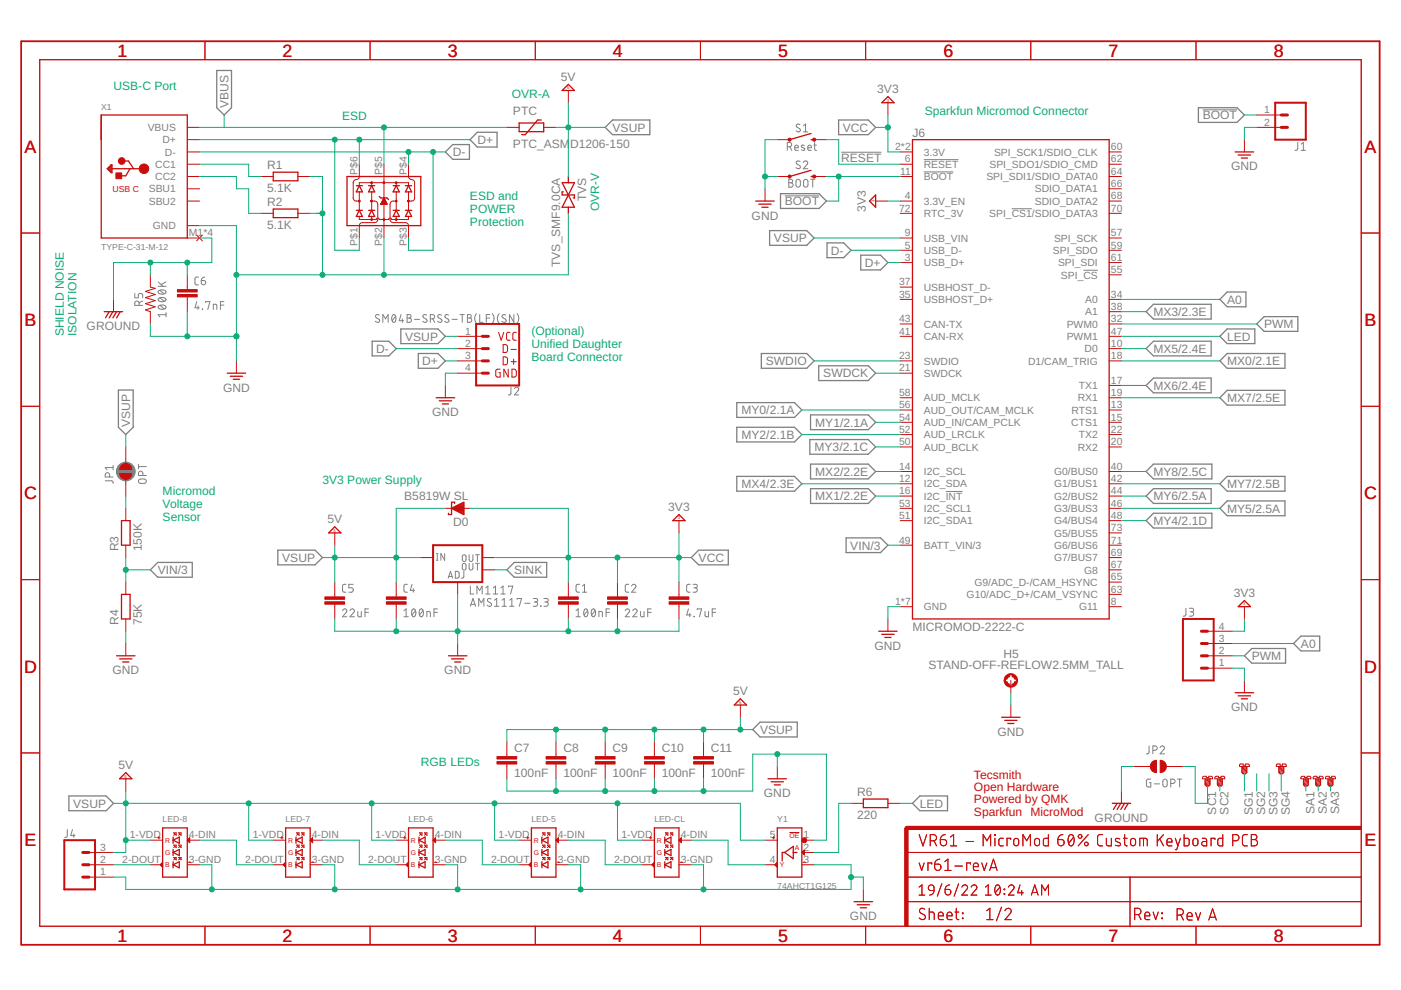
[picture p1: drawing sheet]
<svg xmlns="http://www.w3.org/2000/svg" width="297mm" height="210mm" viewBox="0 0 297 210" stroke-linecap="round" stroke-linejoin="round" font-family="sans-serif">
<defs><g id="words">
<g font-size="3.8" fill="#c90d0c">
<text x="24.9" y="12">1</text>
<text x="59.9" y="12">2</text>
<text x="94.9" y="12">3</text>
<text x="130" y="12">4</text>
<text x="165" y="12">5</text>
<text x="200" y="12">6</text>
<text x="235" y="12">7</text>
<text x="270" y="12">8</text>
<text x="5.2" y="32.4">A</text>
<text x="289.3" y="32.4">A</text>
<text x="5.2" y="69.1">B</text>
<text x="289.3" y="69.1">B</text>
<text x="5.1" y="105.9">C</text>
<text x="289.2" y="105.9">C</text>
<text x="5.1" y="142.6">D</text>
<text x="289.2" y="142.6">D</text>
<text x="5.2" y="179.3">E</text>
<text x="289.3" y="179.3">E</text>
<text x="24.9" y="199.7">1</text>
<text x="59.9" y="199.7">2</text>
<text x="94.9" y="199.7">3</text>
<text x="130" y="199.7">4</text>
<text x="165" y="199.7">5</text>
<text x="200" y="199.7">6</text>
<text x="235" y="199.7">7</text>
<text x="270" y="199.7">8</text>
</g>
<g font-size="2.6" fill="#808080">
<text x="118.9" y="17.1">5V</text>
<text x="48.4" y="22.8" transform="rotate(-90 48.4 22.8)">VBUS</text>
<text x="186" y="19.7">3V3</text>
<text x="108.8" y="24.4">PTC</text>
<text x="129.9" y="27.9">VSUP</text>
<text x="178.7" y="27.9">VCC</text>
<text x="193.5" y="29.1">J6</text>
<text x="255" y="25.3">BOOT</text>
<text x="56.6" y="35.9">R1</text>
<text x="96" y="33.1">D-</text>
<text x="101.2" y="30.5">D+</text>
<text x="108.8" y="31.4">PTC_ASM</text>
<text x="120.9" y="31.4">D1206-150</text>
<text x="178.4" y="34.3">RESET</text>
<text x="56.6" y="40.8">5.1K</text>
<text x="261" y="36.1">GND</text>
<text x="56.6" y="43.7">R2</text>
<text x="124.3" y="42.7" transform="rotate(-90 124.3 42.7)">TVS</text>
<text x="159.4" y="46.5">GND</text>
<text x="166.4" y="43.5">BOOT</text>
<text x="183.6" y="44.9" transform="rotate(-90 183.6 44.9)">3V3</text>
<text x="56.6" y="48.6">5.1K</text>
<text x="164.1" y="51.4">VSUP</text>
<text x="176.2" y="54">D-</text>
<text x="118.8" y="56.6" transform="rotate(-90 118.8 56.6)">TVS_SMF9.0CA</text>
<text x="183.3" y="56.6">D+</text>
<text x="260.2" y="64.4">A0</text>
<text x="18.4" y="70">GROUND</text>
<text x="244.6" y="67">MX3/2.3E</text>
<text x="268" y="69.6">PWM</text>
<text x="79.7" y="74.8">D-</text>
<text x="85.9" y="72.2">VSUP</text>
<text x="89.5" y="77.4">D+</text>
<text x="162.4" y="77.4">SWDIO</text>
<text x="244.6" y="74.8">MX5/2.4E</text>
<text x="260.2" y="77.4">MX0/2.1E</text>
<text x="260.2" y="72.2">LED</text>
<text x="47.3" y="83">GND</text>
<text x="174.6" y="80">SWDCK</text>
<text x="244.6" y="82.6">MX6/2.4E</text>
<text x="91.6" y="88.2">GND</text>
<text x="157.2" y="87.8">MY0/2.1A</text>
<text x="260.2" y="85.2">MX7/2.5E</text>
<text x="27.6" y="90.6" transform="rotate(-90 27.6 90.6)">VSUP</text>
<text x="157.2" y="93.1">MY2/2.1B</text>
<text x="172.7" y="95.7">MY3/2.1C</text>
<text x="172.8" y="90.4">MY1/2.1A</text>
<text x="172.8" y="100.9">MX2/2.2E</text>
<text x="244.6" y="100.9">MY8/2.5C</text>
<text x="85.7" y="106.1">B5819W SL</text>
<text x="157.2" y="103.5">MX4/2.3E</text>
<text x="172.8" y="106.1">MX1/2.2E</text>
<text x="244.6" y="106.1">MY6/2.5A</text>
<text x="260.2" y="103.5">MY7/2.5B</text>
<text x="69.4" y="110.9">5V</text>
<text x="96.1" y="111.6">D0</text>
<text x="141.7" y="108.3">3V3</text>
<text x="244.6" y="111.3">MY4/2.1D</text>
<text x="260.2" y="108.7">MY5/2.5A</text>
<text x="25.1" y="116.9" transform="rotate(-90 25.1 116.9)">R3</text>
<text x="30.1" y="116.9" transform="rotate(-90 30.1 116.9)">150K</text>
<text x="59.8" y="119.1">VSUP</text>
<text x="148.1" y="119.1">VCC</text>
<text x="180.3" y="116.5">VIN/3</text>
<text x="33.4" y="121.7">VIN/3</text>
<text x="109" y="121.7">SINK</text>
<text x="261.6" y="126.5">3V3</text>
<text x="25.1" y="132.5" transform="rotate(-90 25.1 132.5)">R4</text>
<text x="30.1" y="132.5" transform="rotate(-90 30.1 132.5)">75K</text>
<text x="185.4" y="137.7">GND</text>
<text x="193.5" y="133.8">MICROMOD-2222-C</text>
<text x="275.8" y="137.4">A0</text>
<text x="23.8" y="143">GND</text>
<text x="94.2" y="143">GND</text>
<text x="196.9" y="141.9">STAND-OFF-REFLOW2.5MM_TALL</text>
<text x="212.8" y="139.6">H5</text>
<text x="265.4" y="140">PWM</text>
<text x="155.4" y="147.4">5V</text>
<text x="161.2" y="155.6">VSUP</text>
<text x="211.5" y="156">GND</text>
<text x="261" y="150.8">GND</text>
<text x="109" y="159.5">C7</text>
<text x="119.5" y="159.5">C8</text>
<text x="129.9" y="159.5">C9</text>
<text x="140.3" y="159.5">C10</text>
<text x="150.7" y="159.5">C11</text>
<text x="25.1" y="163">5V</text>
<text x="109" y="164.7">100nF</text>
<text x="119.5" y="164.7">100nF</text>
<text x="129.9" y="164.7">100nF</text>
<text x="140.3" y="164.7">100nF</text>
<text x="150.7" y="164.7">100nF</text>
<text x="15.5" y="171.2">VSUP</text>
<text x="162" y="169">GND</text>
<text x="181.7" y="173.7">220</text>
<text x="181.7" y="168.8">R6</text>
<text x="195" y="171.2">LED</text>
<text x="257.8" y="172.7" transform="rotate(-90 257.8 172.7)">SC1</text>
<text x="260.4" y="172.7" transform="rotate(-90 260.4 172.7)">SC2</text>
<text x="265.7" y="172.8" transform="rotate(-90 265.7 172.8)">SG1</text>
<text x="268.3" y="172.8" transform="rotate(-90 268.3 172.8)">SG2</text>
<text x="270.9" y="172.8" transform="rotate(-90 270.9 172.8)">SG3</text>
<text x="273.5" y="172.8" transform="rotate(-90 273.5 172.8)">SG4</text>
<text x="278.7" y="172.6" transform="rotate(-90 278.7 172.6)">SA1</text>
<text x="281.3" y="172.6" transform="rotate(-90 281.3 172.6)">SA2</text>
<text x="283.9" y="172.6" transform="rotate(-90 283.9 172.6)">SA3</text>
<text x="232.1" y="174.2">GROUND</text>
<text x="180.2" y="195.1">GND</text>
</g>
<g font-size="2.6" fill="#0dab76">
<text x="24.1" y="19.2">USB-C Port</text>
<text x="108.5" y="20.7">OVR-A</text>
<text x="72.5" y="25.4">ESD</text>
<text x="196.1" y="24.4">Sparkfun Micromod Connector</text>
<text x="99.6" y="42.4">ESD and</text>
<text x="99.6" y="45.1">POWER</text>
<text x="99.6" y="47.8">Protection</text>
<text x="127" y="44.7" transform="rotate(-90 127 44.7)">OVR-V</text>
<text x="13.5" y="71.3" transform="rotate(-90 13.5 71.3)">SHIELD NOISE</text>
<text x="16.2" y="71.3" transform="rotate(-90 16.2 71.3)">ISOLATION</text>
<text x="112.7" y="71.1">(Optional)</text>
<text x="112.7" y="73.8">Unified Daughter</text>
<text x="112.7" y="76.5">Board Connector</text>
<text x="34.5" y="104.9">Micromod</text>
<text x="34.5" y="107.7">Voltage</text>
<text x="68.4" y="102.6">3V3 Power Supply</text>
<text x="34.5" y="110.4">Sensor</text>
<text x="89.2" y="162.5">RGB LEDs</text>
</g>
<g font-size="2.6" fill="#c90d0c">
<text x="206.5" y="167.7">Open Hardware</text>
<text x="206.5" y="165.1">Tecsmith</text>
<text x="206.5" y="172.9">Sparkfun MicroMod</text>
<text x="206.5" y="170.3">Powered by QMK</text>
</g>
<g font-size="2.2" fill="#808080">
<text x="31.3" y="27.8">VBUS</text>
<text x="268" y="24">1</text>
<text x="268" y="26.6">2</text>
<text x="32.9" y="35.6">CC1</text>
<text x="34.4" y="30.4">D+</text>
<text x="35" y="33">D-</text>
<text x="189.8" y="31.8">2*2</text>
<text x="191.9" y="34.5">6</text>
<text x="195.9" y="35.6">RESET</text>
<text x="195.9" y="33">3.3V</text>
<text x="209.8" y="35.6">SPI_SDO1/SDIO_CMD</text>
<text x="210.8" y="33">SPI_SCK1/SDIO_CLK</text>
<text x="235.5" y="31.8">60</text>
<text x="235.5" y="34.5">62</text>
<text x="31.5" y="40.8">SBU1</text>
<text x="32.9" y="38.2">CC2</text>
<text x="75.8" y="37.1" transform="rotate(-90 75.8 37.1)">P$6</text>
<text x="81" y="37.1" transform="rotate(-90 81 37.1)">P$5</text>
<text x="86.2" y="37.1" transform="rotate(-90 86.2 37.1)">P$4</text>
<text x="190.8" y="37.1">11</text>
<text x="195.9" y="38.2">BOOT</text>
<text x="209.1" y="38.2">SPI_SDI1/SDIO_DATA0</text>
<text x="219.4" y="40.8">SDIO_DATA1</text>
<text x="235.5" y="39.7">66</text>
<text x="235.5" y="37.1">64</text>
<text x="31.5" y="43.4">SBU2</text>
<text x="190.6" y="44.9">72</text>
<text x="191.9" y="42.3">4</text>
<text x="195.9" y="46">RTC_3V</text>
<text x="195.9" y="43.4">3.3V_EN</text>
<text x="209.7" y="46">SPI_CS1/SDIO_DATA3</text>
<text x="219.4" y="43.4">SDIO_DATA2</text>
<text x="235.5" y="42.3">68</text>
<text x="235.5" y="44.9">70</text>
<text x="32.4" y="48.6">GND</text>
<text x="40.1" y="50.1">M1*4</text>
<text x="75.8" y="52.1" transform="rotate(-90 75.8 52.1)">P$1</text>
<text x="81" y="52.1" transform="rotate(-90 81 52.1)">P$2</text>
<text x="86.2" y="52.1" transform="rotate(-90 86.2 52.1)">P$3</text>
<text x="191.9" y="52.7">5</text>
<text x="191.9" y="50.1">9</text>
<text x="195.9" y="53.8">USB_D-</text>
<text x="195.9" y="51.2">USB_VIN</text>
<text x="223.2" y="53.8">SPI_SDO</text>
<text x="223.5" y="51.2">SPI_SCK</text>
<text x="235.5" y="50.1">57</text>
<text x="235.5" y="52.7">59</text>
<text x="191.9" y="55.3">3</text>
<text x="195.9" y="56.4">USB_D+</text>
<text x="224.3" y="56.4">SPI_SDI</text>
<text x="224.9" y="59.1">SPI_CS</text>
<text x="235.5" y="55.3">61</text>
<text x="235.5" y="57.9">55</text>
<text x="190.6" y="63.1">35</text>
<text x="190.6" y="60.5">37</text>
<text x="195.9" y="64.3">USBHOST_D+</text>
<text x="195.9" y="61.7">USBHOST_D-</text>
<text x="230.1" y="64.3">A0</text>
<text x="235.5" y="65.7">38</text>
<text x="235.5" y="63.1">34</text>
<text x="98.6" y="70.9">1</text>
<text x="190.6" y="70.9">41</text>
<text x="190.6" y="68.3">43</text>
<text x="195.9" y="69.5">CAN-TX</text>
<text x="226.2" y="69.5">PWM0</text>
<text x="230.1" y="66.9">A1</text>
<text x="235.5" y="70.9">47</text>
<text x="235.5" y="68.3">32</text>
<text x="98.6" y="73.5">2</text>
<text x="98.6" y="76.1">3</text>
<text x="190.6" y="76.1">23</text>
<text x="195.9" y="77.3">SWDIO</text>
<text x="195.9" y="72.1">CAN-RX</text>
<text x="218" y="77.3">D1/CAM_TRIG</text>
<text x="226.2" y="72.1">PWM1</text>
<text x="230" y="74.7">D0</text>
<text x="235.5" y="73.5">10</text>
<text x="235.5" y="76.1">18</text>
<text x="98.6" y="78.8">4</text>
<text x="190.6" y="84">58</text>
<text x="190.6" y="78.8">21</text>
<text x="195.9" y="79.9">SWDCK</text>
<text x="228.7" y="82.5">TX1</text>
<text x="235.5" y="84">19</text>
<text x="235.5" y="81.4">17</text>
<text x="190.6" y="86.6">56</text>
<text x="190.6" y="89.2">54</text>
<text x="195.9" y="85.1">AUD_MCLK</text>
<text x="195.9" y="87.7">AUD_OUT/CAM_MCLK</text>
<text x="227.2" y="87.7">RTS1</text>
<text x="228.5" y="85.1">RX1</text>
<text x="235.5" y="89.2">15</text>
<text x="235.5" y="86.6">13</text>
<text x="190.6" y="91.8">52</text>
<text x="190.6" y="94.4">50</text>
<text x="195.9" y="90.3">AUD_IN/CAM_PCLK</text>
<text x="195.9" y="92.9">AUD_LRCLK</text>
<text x="195.9" y="95.5">AUD_BCLK</text>
<text x="227.1" y="90.3">CTS1</text>
<text x="228.5" y="95.5">RX2</text>
<text x="228.7" y="92.9">TX2</text>
<text x="235.5" y="94.4">20</text>
<text x="235.5" y="91.8">22</text>
<text x="190.6" y="99.6">14</text>
<text x="195.9" y="100.7">I2C_SCL</text>
<text x="223.5" y="100.7">G0/BUS0</text>
<text x="235.5" y="99.6">40</text>
<text x="190.6" y="104.8">16</text>
<text x="190.6" y="102.2">12</text>
<text x="190.6" y="107.4">53</text>
<text x="195.9" y="106">I2C_INT</text>
<text x="195.9" y="103.4">I2C_SDA</text>
<text x="223.5" y="103.4">G1/BUS1</text>
<text x="223.5" y="106">G2/BUS2</text>
<text x="235.5" y="102.2">42</text>
<text x="235.5" y="104.8">44</text>
<text x="235.5" y="107.4">46</text>
<text x="190.6" y="110">51</text>
<text x="195.9" y="108.6">I2C_SCL1</text>
<text x="195.9" y="111.2">I2C_SDA1</text>
<text x="223.5" y="108.6">G3/BUS3</text>
<text x="223.5" y="111.2">G4/BUS4</text>
<text x="223.5" y="113.8">G5/BUS5</text>
<text x="235.5" y="110">48</text>
<text x="235.5" y="112.6">73</text>
<text x="190.6" y="115.2">49</text>
<text x="195.9" y="116.4">BATT_VIN/3</text>
<text x="223.5" y="116.4">G6/BUS6</text>
<text x="223.5" y="119">G7/BUS7</text>
<text x="235.5" y="115.2">71</text>
<text x="235.5" y="117.8">69</text>
<text x="206.6" y="124.2">G9/ADC_D-/CAM_HSYNC</text>
<text x="229.8" y="121.6">G8</text>
<text x="235.5" y="120.4">67</text>
<text x="235.5" y="123.1">65</text>
<text x="235.5" y="125.7">63</text>
<text x="189.8" y="128.3">1*7</text>
<text x="195.9" y="129.4">GND</text>
<text x="204.9" y="126.8">G10/ADC_D+/CAM_VSYNC</text>
<text x="228.8" y="129.4">G11</text>
<text x="235.5" y="128.3">8</text>
<text x="258.4" y="136.1">3</text>
<text x="258.4" y="133.5">4</text>
<text x="258.4" y="141.3">1</text>
<text x="258.4" y="138.7">2</text>
<text x="27.5" y="177.8">1-VDD</text>
<text x="40.1" y="177.8">4-DIN</text>
<text x="53.6" y="177.8">1-VDD</text>
<text x="66.1" y="177.8">4-DIN</text>
<text x="79.6" y="177.8">1-VDD</text>
<text x="92.2" y="177.8">4-DIN</text>
<text x="105.7" y="177.8">1-VDD</text>
<text x="118.3" y="177.8">4-DIN</text>
<text x="131.8" y="177.8">1-VDD</text>
<text x="144.3" y="177.8">4-DIN</text>
<text x="163.2" y="177.8">5</text>
<text x="170.4" y="177.8">1</text>
<text x="21.2" y="185.6">1</text>
<text x="21.2" y="183">2</text>
<text x="21.2" y="180.4">3</text>
<text x="25.9" y="183">2-DOUT</text>
<text x="40.1" y="183">3-GND</text>
<text x="52" y="183">2-DOUT</text>
<text x="66.1" y="183">3-GND</text>
<text x="78.1" y="183">2-DOUT</text>
<text x="92.2" y="183">3-GND</text>
<text x="104.1" y="183">2-DOUT</text>
<text x="118.3" y="183">3-GND</text>
<text x="130.2" y="183">2-DOUT</text>
<text x="144.3" y="183">3-GND</text>
<text x="163.2" y="183">4</text>
<text x="170.4" y="183">3</text>
<text x="170.4" y="180.4">2</text>
</g>
<g font-size="1.8" fill="#808080">
<text x="21.5" y="23.4">X1</text>
<text x="21.5" y="53.1">TYPE-C-31-M-12</text>
<text x="34.5" y="174.2">LED-8</text>
<text x="60.5" y="174.2">LED-7</text>
<text x="86.6" y="174.2">LED-6</text>
<text x="112.7" y="174.2">LED-5</text>
<text x="138.7" y="174.2">LED-CL</text>
<text x="164.8" y="174.2">Y1</text>
<text x="164.8" y="188.6">74AHCT1G125</text>
</g>
<text font-size="1.8" fill="#c90d0c" x="23.9" y="40.7">USB C</text>
<g font-size="1.5" fill="#c90d0c">
<text x="35" y="178.7">R</text>
<text x="61.1" y="178.7">R</text>
<text x="87.1" y="178.7">R</text>
<text x="113.2" y="178.7">R</text>
<text x="139.3" y="178.7">R</text>
<text x="167.4" y="177.6">OE</text>
<text x="35" y="181.3">G</text>
<text x="35" y="183.9">B</text>
<text x="61.1" y="181.3">G</text>
<text x="61.1" y="183.9">B</text>
<text x="87.1" y="181.3">G</text>
<text x="87.1" y="183.9">B</text>
<text x="113.2" y="181.3">G</text>
<text x="113.2" y="183.9">B</text>
<text x="139.3" y="181.3">G</text>
<text x="139.3" y="183.9">B</text>
<text x="165.3" y="183.9">Y</text>
<text x="168.5" y="180.2">A</text>
</g>
<g font-size=".9" fill="#c90d0c">
<text x="120.2" y="18.9">5</text>
<text x="188" y="21.5">3</text>
<text x="185.4" y="42.9" transform="rotate(-90 185.4 42.9)">3</text>
<text x="70.7" y="112.7">5</text>
<text x="143.7" y="110.1">3</text>
<text x="263.6" y="128.4">3</text>
<text x="156.7" y="149.2">5</text>
<text x="26.4" y="164.9">5</text>
</g>
</g></defs>
<g fill="none" stroke="#808080" stroke-width=".21">
<path d="M166.9 31.1h.5a.47 .47 0 0 0 .5-.4 .47 .47 0 0 0-.5-.5h-.5v1.7M167.2 38h.5a.37 .37 0 0 1 .4 .4 .37 .37 0 0 1-.4 .4 .47 .47 0 0 1 .5 .4 .47 .47 0 0 1-.5 .5h-.5zM167.2 38.8h.5M167.5 31.1l.4 .8M168.5 31.3h.7a.39 .39 0 0 0-.2-.5 .39 .39 0 0 0-.5 .3l.1 .7 .6 .1M168.9 38.2l.3-.2 .3 .2 .2 1a.47 .47 0 0 1-.5 .5 .47 .47 0 0 1-.4-.5zM169.6 26.4l-.4-.1-.3 .1-.1 .3 .1 .2 .6 .4a.45 .45 0 0 1 0 .7 .45 .45 0 0 1-.7-.3M169.6 34.2l-.5-.1-.3 .4 .1 .2 .6 .4a.38 .38 0 0 1 .1 .5 .38 .38 0 0 1-.5 .2l-.3-.2M170.3 34.5a.46 .46 0 0 1 .7-.4 .46 .46 0 0 1 .1 .8l-.8 .9h1M170.3 26.7l.5-.4v1.7M170.3 28h1M170.5 38.2l.3-.2 .4 .2 .1 1a.47 .47 0 0 1-.5 .5 .47 .47 0 0 1-.4-.5z"/>
<path d="M170.5 30.9l-.4-.1-.2 .2 .7 .5v.2l-.2 .2-.5-.1M171.3 31.3h.7a.39 .39 0 0 0-.2-.5 .39 .39 0 0 0-.5 .3l.1 .7 .6 .1M171.9 38h.9M172.3 38v1.7M172.6 30.8h.5M172.7 30.2v1.5l.4 .2M178.4 32.3h8.5M195.9 36.4h6.2M195.9 33.8h7.3M255 23.3h7.3M275.1 30.2v1.4l-.5 .3M275.9 31.9h.9"/>
<path d="M275.9 30.6l.4-.4v1.7M33.5 59.8l1 .9M35.2 59.8l-1 .5M42.1 58.7l-.5 .1-.3 .3 .1 1.1 .2 .2h.5M42.7 59.5h.5a.47 .47 0 0 1 .4 .5 .47 .47 0 0 1-.5 .4 .47 .47 0 0 1-.4-.5zM43.4 58.7l-.4 .2-.3 .6M166.4 41.5h7.3M214.5 44.3h4.3M229.7 57.3h3M28.6 62.2v.9h.7v-.5a.48 .48 0 0 1 .5-.4 .48 .48 0 0 1 .4 .4v.5M29.5 64.7v-.4a.47 .47 0 0 0-.5-.5 .47 .47 0 0 0-.4 .5v.4h1.6M30.2 63.8l-.7 .4"/>
<path d="M33.5 60.7h1.7M33.6 64.9a1.03 1.03 0 0 1 1.6 .2 .98 .98 0 0 1-1.7 0zM33.6 63.3a1.07 1.07 0 0 1 1.6 .2 .98 .98 0 0 1-1.7 0zM33.6 61.7a1.07 1.07 0 0 1 1.6 .2 .98 .98 0 0 1-1.7 0zM33.9 64.7l.9 .8M33.9 63.1l.9 .8M33.9 61.6l.9 .7M35.2 66.7h-1.7l.4 .5M35.2 66.3v.9M41.7 63.9l-.4 1.4h1M42 64.9v.7M42.9 65.5l.1 .1z"/>
<path d="M43.6 64.1v-.2h.9l-.5 1.7M45.2 65.6v-1.1l.7 .1 .1 1M46.7 64.7h.8M47.5 63.9h-.8v1.7M80.4 66.8a.42 .42 0 0 0-.6-.1 .42 .42 0 0 0-.1 .6l.6 .4a.41 .41 0 0 1 .1 .6 .41 .41 0 0 1-.7-.1l-.1-.1M81.2 68.3v-1.6l.5 .9 .6-.9v1.6M83.2 66.8l.3-.1a.96 .96 0 0 1 0 1.6 1.04 1.04 0 0 1-.3-1.5zM83.9 67.1l-.8 .9M85 66.7l-.4 1.3h1M85.3 67.6v.7M86.3 66.7h.5a.37 .37 0 0 1 .4 .4 .37 .37 0 0 1-.4 .3 .46 .46 0 0 1 .4 .5 .46 .46 0 0 1-.4 .4h-.5zM86.3 67.4h.5"/>
<path d="M87.9 67.7h1.1M90.4 66.8a.42 .42 0 0 0-.5-.1 .42 .42 0 0 0-.2 .6l.7 .4a.41 .41 0 0 1 0 .6 .41 .41 0 0 1-.6-.1l-.2-.1M91.2 67.6h.5a.46 .46 0 0 0 .5-.4 .46 .46 0 0 0-.5-.5h-.5v1.6M91.8 67.6l.4 .7M93.6 66.8a.42 .42 0 0 0-.6-.1 .42 .42 0 0 0-.1 .6l.6 .4a.41 .41 0 0 1 .1 .6 .41 .41 0 0 1-.7-.1l-.1-.1M95.1 66.8l-.5-.1-.3 .4 .1 .2 .6 .4a.45 .45 0 0 1-.1 .7 .45 .45 0 0 1-.6-.3M95.8 67.7h1.1M97.5 66.7h.9M98 66.7v1.6M99.1 66.7h.5a.37 .37 0 0 1 .3 .4 .37 .37 0 0 1-.3 .3 .46 .46 0 0 1 .4 .5 .46 .46 0 0 1-.4 .4h-.5zM99.1 67.4h.5M101 66.5a1.61 1.61 0 0 0 0 2"/>
<path d="M101.7 66.7v1.6h.7M103.1 67.4h.7M103.8 66.7h-.7v1.6M104.4 66.5a1.55 1.55 0 0 1 0 2M105.8 66.5a1.55 1.55 0 0 0 0 2M107.2 66.8a.42 .42 0 0 0-.5-.1 .42 .42 0 0 0-.2 .6l.6 .4a.41 .41 0 0 1 .1 .6 .41 .41 0 0 1-.6-.1l-.2-.1M108.9 66.7v1.6l-.9-1.6v1.6M109.6 66.5a1.61 1.61 0 0 1 0 2M24 98.7v.9M24 99.1h-1.7l.4 .5M29.4 98.5v.9M29.4 98.9h1.6"/>
<path d="M108.3 82.1v1.4l-.5 .2M109.1 82.4a.46 .46 0 0 1 .6-.3 .46 .46 0 0 1 .2 .7l-.8 .9h.9M22.3 101.9l1.4 .1 .3 .2v.3M23.2 101.1v-.4a.47 .47 0 0 0-.4-.5 .47 .47 0 0 0-.5 .5v.4h1.7M29.5 101.7l1.1-.1a.47 .47 0 0 1 .4 .4 .47 .47 0 0 1-.4 .5l-1.1-.1-.1-.4zM30.3 100.8v-.4a.47 .47 0 0 0-.5-.5 .47 .47 0 0 0-.4 .5v.4h1.6M92.5 118.8h.4M92.5 117.4h.4M92.7 117.4v1.4M94.3 117.4v1.4l-.8-1.4v1.4M98.1 119.6l.3-.2 .3 .2 .1 .9a.39 .39 0 0 1-.4 .4 .39 .39 0 0 1-.4-.4zM98.1 117.7h.6l.1 1a.39 .39 0 0 1-.4 .4 .39 .39 0 0 1-.4-.4z"/>
<path d="M99.5 119.4v1.1a.4 .4 0 0 0 .4 .4 .4 .4 0 0 0 .4-.4v-1.1M99.5 117.6v1.1a.4 .4 0 0 0 .4 .4 .4 .4 0 0 0 .4-.4v-1.1M100.8 119.4h.8M100.8 117.6h.8M101.2 117.6v1.5M101.2 119.4v1.5M200.5 104.2h3.6M72.6 129.5a.45 .45 0 0 1 .7-.4 .45 .45 0 0 1 .1 .7l-.8 1h.9M73.4 123.9h-.5l-.3 .3v1.1l.4 .3h.4M74.2 129.5a.46 .46 0 0 1 .7-.4 .46 .46 0 0 1 .1 .7l-.8 1h.9M74.9 123.9h-.9v.7h.5a.47 .47 0 0 1 .4 .5 .47 .47 0 0 1-.4 .5h-.5M75.9 129.6v1l.2 .2h.5v-1.2"/>
<path d="M77.4 129.8h.7M78.1 129.1h-.7v1.7M85.6 130.8h1M85.6 129.5l.5-.4v1.7M86.4 123.9h-.5l-.3 .3 .1 1.3 .7 .1M87.4 123.9l-.4 1.3h.9M87.5 129.2l.2-.1a.98 .98 0 0 1 0 1.7 1.07 1.07 0 0 1-.2-1.6zM87.6 124.8v.8M88.1 129.5l-.7 .9M89.1 129.2l.2-.1a.98 .98 0 0 1 0 1.7 1.07 1.07 0 0 1-.2-1.6zM89.7 129.5l-.8 .9M90.5 130.8v-1.2l.7 .2v1"/>
<path d="M92 129.8h.8M92.8 129.1h-.8v1.7M95 122.6l.5-1.5 .5 1.5M95.1 122.2h.8M96.5 121.1l.6 .1 .2 .2v.9l-.2 .2-.6 .1zM98.3 121.1v1.3l-.4 .2M99.7 128.5l.6-1.6 .5 1.6M99.7 124.3v1.6h.8M99.9 128.1h.8M101.1 125.9v-1.6l.6 .9 .5-.9v1.6M101.5 128.5v-1.6l.5 .9 .6-.9v1.6M103 125.9h.9"/>
<path d="M103 124.7l.4-.4v1.6M104.1 127a.42 .42 0 0 0-.6-.1 .42 .42 0 0 0-.1 .6l.6 .3a.45 .45 0 0 1 0 .8 .45 .45 0 0 1-.7-.3M104.6 125.9h.9M104.6 124.7l.5-.4v1.6M104.8 127.3l.5-.4v1.6M104.8 128.5h1M106.2 125.9h.9M106.2 124.7l.5-.4v1.6M106.4 128.5h1M106.4 127.3l.5-.4v1.6M107.8 124.5v-.2h.9l-.5 1.6M108.1 128.5h.9"/>
<path d="M108.1 127.3l.4-.4v1.6M109.6 127.1v-.2h1l-.5 1.6M111.3 127.9h1.1M113.1 126.9h.5a.37 .37 0 0 1 .4 .4 .37 .37 0 0 1-.4 .3h-.3M113.5 127.6a.46 .46 0 0 1 .5 .5 .46 .46 0 0 1-.5 .4h-.4M114.6 128.5h.1zM115.3 126.9h.6a.37 .37 0 0 1 .3 .4 .37 .37 0 0 1-.3 .3h-.4M115.8 127.6a.46 .46 0 0 1 .4 .5 .46 .46 0 0 1-.4 .4h-.5M122.1 129.5l.5-.4v1.7M122.1 130.8h1M122.9 123.9h-.5l-.3 .3 .1 1.3 .7 .1M123.5 125.6h.9"/>
<path d="M123.5 124.2l.4-.3v1.7M124 129.2l.2-.1a.98 .98 0 0 1 0 1.7 1.07 1.07 0 0 1-.2-1.6zM124.6 129.5l-.8 .9M125.6 129.2l.2-.1a.98 .98 0 0 1 0 1.7 1.03 1.03 0 0 1-.2-1.6zM126.2 129.5l-.8 .9M127 130.8v-1.2l.7 .2v1M128.5 129.8h.7M129.2 129.1h-.7v1.7M132.6 129.5a.45 .45 0 0 1 .6-.4 .45 .45 0 0 1 .1 .7l-.7 1h.9M133.3 123.9h-.5l-.2 .3v1.1l.3 .3h.4M133.9 124.2a.46 .46 0 0 1 .7-.3 .46 .46 0 0 1 .1 .7l-.8 1h.9M134.2 129.5a.46 .46 0 0 1 .6-.4 .46 .46 0 0 1 .2 .7l-.8 1h.9"/>
<path d="M135.8 129.6v1l.3 .2h.4v-1.2M137.3 129.8h.8M138.1 129.1h-.8v1.7M146 129.1l-.4 1.3h.9M146.2 130v.8M146.3 123.9h-.5l-.2 .3 .1 1.3 .6 .1M146.9 123.9h.6a.37 .37 0 0 1 .3 .4 .37 .37 0 0 1-.3 .3h-.4M147.1 130.7l.1 .1zM147.4 124.6a.47 .47 0 0 1 .4 .5 .47 .47 0 0 1-.4 .5h-.5M147.8 129.3v-.2h1l-.5 1.7M149.5 129.6v1l.3 .2h.4v-1.2M151 129.8h.7"/>
<path d="M151.7 129.1h-.7v1.7M251.4 129v1.4l-.5 .2M252.2 129h.5a.37 .37 0 0 1 .4 .3 .37 .37 0 0 1-.4 .4h-.4M252.6 129.7a.47 .47 0 0 1 .5 .5 .47 .47 0 0 1-.5 .4h-.4M243.6 158.2v1.4l-.5 .2M244.4 159.1h.5a.47 .47 0 0 0 .4-.5 .47 .47 0 0 0-.4-.4h-.5v1.6M246 158.5a.46 .46 0 0 1 .6-.3 .46 .46 0 0 1 .1 .7l-.7 .9h.9M14.3 175.9l-.1 1.4-.2 .2h-.3M15.4 175.9l-.4 1.3h.9M15.6 176.8v.7M244 165.2h-.6l-.3 .2v1.1l.2 .3 .7 .1v-1h-.3M244.7 166.2h1.2"/>
<path d="M246.7 165.3l.3-.1 .3 .1 .2 1.1a.46 .46 0 0 1-.5 .5 .46 .46 0 0 1-.5-.5zM248.2 166.1h.5a.47 .47 0 0 0 .5-.4 .47 .47 0 0 0-.5-.5h-.5v1.7M249.6 165.2h1M250.1 165.2v1.7"/>
</g>
<circle cx="26.7" cy="100" r="1.99" fill="#808080" stroke="#808080" stroke-width=".21"/>
<g fill="none" stroke="#808080" stroke-width=".28">
<path d="M46 14.9h3.1v7.9l-1.6 1.6-1.5-1.6zM94.4 32.2l1.6-1.6h3.5v3.2h-3.5zM101.2 28h4.2v3.2h-4.2l-1.5-1.6zM128.3 27l1.6-1.6h7.9v3.2h-7.9zM177.8 25.4h6.3l1.6 1.6-1.6 1.6h-6.3zM254.1 22.8h8.2l1.5 1.6-1.5 1.6h-8.2zM163.2 48.9h7.8l1.6 1.6-1.6 1.5h-7.8zM165.5 41.1h8.2l1.5 1.5-1.5 1.6h-8.2zM175.3 51.5h3.6l1.5 1.6-1.5 1.5h-3.6zM182.5 54.1h4.2l1.6 1.6-1.6 1.5h-4.2zM78.9 72.3h3.5l1.6 1.6-1.6 1.6h-3.5zM85 69.7h7.9l1.5 1.6-1.5 1.6h-7.9z"/>
<path d="M88.7 75h4.2l1.5 1.5-1.5 1.6h-4.2zM161.4 75h9.6l1.6 1.5-1.6 1.6h-9.6zM173.6 77.6h10.5l1.6 1.5-1.6 1.6h-10.5zM243 66.1l1.6-1.6h12.2v3.1h-12.2zM243 73.9l1.6-1.6h12.2v3.2h-12.2zM260.2 75h12.2v3.1h-12.2l-1.6-1.6zM260.2 69.7h5.8v3.2h-5.8l-1.6-1.6zM260.2 61.9h4v3.1h-4l-1.6-1.5zM266.4 68.7l1.6-1.6h7.2v3.2h-7.2zM25.1 82.7h3.1v7.9l-1.5 1.5-1.6-1.5zM156.2 85.4h12.2l1.6 1.5-1.6 1.6h-12.2zM156.2 90.6h12.2l1.6 1.5-1.6 1.6h-12.2z"/>
<path d="M171.7 93.2h12.4l1.6 1.6-1.6 1.5h-12.4zM171.9 98.4h12.2l1.6 1.6-1.6 1.5h-12.2zM171.9 88h12.2l1.6 1.5-1.6 1.6h-12.2zM243 100l1.6-1.6h12.3v3.1h-12.3zM243 81.7l1.6-1.5h12.2v3.1h-12.2zM260.2 82.8h12.2v3.1h-12.2l-1.6-1.6zM58.9 116.6h7.9l1.6 1.6-1.6 1.6h-7.9zM109 119.3h6.9v3.1h-6.9l-1.5-1.6zM146.6 118.2l1.5-1.6h6.3v3.2h-6.3zM156.2 101h12.2l1.6 1.6-1.6 1.5h-12.2zM171.9 103.6h12.2l1.6 1.6-1.6 1.5h-12.2zM179.4 114h7.3l1.6 1.6-1.6 1.6h-7.3z"/>
<path d="M243 110.4l1.6-1.6h12.3v3.2h-12.3zM243 105.2l1.6-1.6h12.2v3.1h-12.2zM260.2 106.2h12.2v3.1h-12.2l-1.6-1.5zM260.2 101h12.2v3.1h-12.2l-1.6-1.5zM31.9 120.8l1.5-1.5h7.4v3.1h-7.4zM263.8 139l1.6-1.5h7.2v3.1h-7.2zM274.3 136.4l1.5-1.5h4v3.1h-4zM161.1 153.1h7.9v3.2h-7.9l-1.5-1.6zM14.6 168.8h7.9l1.6 1.5-1.6 1.6h-7.9zM193.5 170.3l1.5-1.5h5.9v3.1h-5.9z"/>
</g>
<g fill="#c90d0c" stroke="#c90d0c" stroke-width=".21">
<path d="M191.9 175.6h.6v20.8h-.6z"/>
<path d="M192.2 175.2h96.4v.7h-96.4z"/>
<path d="M24.6 36.7h1.2v1.2h-1.2z"/>
<path d="M118.4 127.6h4.2v.5h-4.2z"/>
<path d="M118.4 126.6h4.2v.5h-4.2z"/>
<path d="M81.9 127.6h4.2v.5h-4.2z"/>
<path d="M81.9 126.6h4.2v.5h-4.2z"/>
<path d="M128.8 127.6h4.2v.5h-4.2z"/>
<path d="M128.8 126.6h4.2v.5h-4.2z"/>
<path d="M68.9 127.6h4.2v.5h-4.2z"/>
<path d="M68.9 126.6h4.2v.5h-4.2z"/>
<path d="M141.9 127.6h4.1v.5h-4.1z"/>
<path d="M141.9 126.6h4.1v.5h-4.1z"/>
<path d="M37.6 62.4h4.2v.5h-4.2z"/>
<path d="M37.6 61.4h4.2v.5h-4.2z"/>
<path d="M105.4 161.5h4.2v.5h-4.2z"/>
<path d="M105.4 160.4h4.2v.5h-4.2z"/>
<path d="M115.8 161.5h4.2v.5h-4.2z"/>
<path d="M115.8 160.4h4.2v.5h-4.2z"/>
<path d="M126.2 161.5h4.2v.5h-4.2z"/>
<path d="M126.2 160.4h4.2v.5h-4.2z"/>
<path d="M136.7 161.5h4.1v.5h-4.1z"/>
<path d="M136.7 160.4h4.1v.5h-4.1z"/>
<path d="M147.1 161.5h4.2v.5h-4.2z"/>
<path d="M147.1 160.4h4.2v.5h-4.2z"/>
</g>
<g fill="none" stroke="#c90d0c" stroke-width=".21">
<path d="M8.4 12.7h280.2v183.7h-280.2zM43.5 8.8v3.9M78.5 8.8v3.9M113.5 8.8v3.9M120.5 19.2v2.6M148.5 8.8v3.9M183.5 8.8v3.9M218.5 8.8v3.9M253.6 8.8v3.9M39.7 32.2h2.6M39.7 34.8h2.6M39.7 37.4h2.6"/>
<path d="M39.7 27h2.6M39.7 29.6h2.6M55.3 37.4h2.6M63.2 37.4h2.6M76.2 34.8v2.8l-.3 .4-.9 .3-.1 .4v3.5l.4 .4h.9M76.2 39.4v-.7h10.4v.7M78.8 38.7v.7M81.4 34.8v7.2M84 38.7v.7M86.6 34.8v2.8l.3 .4 .9 .3 .1 .4v3.5l-.4 .4h-.9M107.5 27h2.6M115.3 27h2.6"/>
<path d="M164.8 37.4h2.6M164.8 29.6h2.6M172.6 37.4h2.6M172.6 29.6h2.6M188.3 21.8v2.6M190.9 32.2h2.6M190.9 34.8h2.6M190.9 37.4h2.6M235.2 32.2h2.6M235.2 34.8h2.6M235.2 37.4h2.6M263.8 29.6v2.6"/>
<path d="M266.4 27h5.3M266.4 24.4h5.3M4.5 49.4h3.9M31.9 58.3v2.6l1 .2-2.1 .7 2.1 .6-2.1 .7 2.1 .6-2.1 .7 2.1 .6-2.1 .7 1.1 .4v2.6M39.7 40h2.6M39.7 42.6h2.6M39.7 50.5h2.6M39.7 47.8h2.6M39.7 58.3v3.1M41.7 49.8l1.2 1.3M42.9 49.8l-1.2 1.3M55.3 45.2h2.6"/>
<path d="M63.2 45.2h2.6M76.2 45.9v.6h3.6l.2-.3 .3 .1 .1 .2h2l.2-.3 .3 .1 .1 .2h3.6v-.6M76.2 40.7v3.9M78.8 42.6l.9 .1 .4 .4v3.6l-.3 .4-.4 .1h-2.6l-.5 .3-.1 .3v2.7M78.8 40.7v3.9M78.8 45.9v.6M80.8 43.2h1.2M80.8 43.1h1.2M80.9 43h1M80.9 42.9h1M81 42.8h.8M81 42.7h.8"/>
<path d="M81.1 42.7h.6M81.1 42.5h.6M81.2 42.4h.4M81.3 42.2h.2M81.3 42.1h.2M81.4 42.1h.1M81.4 43.3v7.2M81.4 42l.6 1.3h-1.2zM84 42.6l-.9 .1-.4 .4v3.6l.3 .4 .4 .1h2.6l.5 .3 .1 .3v2.7M84 40.7v3.9M84 45.9v.6M86.6 40.7v3.9"/>
<path d="M162.2 40v2.6M185.7 42.6h2.6M190.9 42.6h2.6M190.9 45.2h2.6M190.9 50.5h2.6M190.9 53.1h2.6M190.9 55.7h2.6M235.2 40h2.6M235.2 42.6h2.6M235.2 45.2h2.6M235.2 50.5h2.6M235.2 53.1h2.6"/>
<path d="M235.2 55.7h2.6M235.2 58.3h2.6M288.6 49.4h3.9M24.1 63.5v2.6M39.7 63v3.1M50.1 76.5v2.6M97 73.9h5.3M97 79.1h5.3M97 76.5h5.3M97 71.3h5.3M105.7 70.5l.6 1.6 .5-1.6M106 78.3h-.5l-.3 .2-.1 1.1 .2 .3h.7v-.9h-.2"/>
<path d="M106.7 75.7h.6l.3 .3v.9l-.3 .4h-.6zM106.7 73.1h.6l.3 .3v.9l-.3 .4h-.6zM107.8 78.3v1.6l-1-1.6v1.6M108.1 70.5h-.5l-.2 .3v1.1l.2 .2h.5M108.4 76.7h1.1M108.4 74.1h1.1M108.5 78.3h.7l.2 .3 .1 .9-.3 .4h-.7zM108.9 76.1v1.2M109.5 70.5h-.5l-.3 .3 .1 1.1 .2 .2h.5M190.9 79.1h2.6M190.9 76.5h2.6M190.9 63.5h2.6"/>
<path d="M190.9 71.3h2.6M190.9 68.7h2.6M190.9 60.9h2.6M235.2 73.9h2.6M235.2 76.5h2.6M235.2 66.1h2.6M235.2 63.5h2.6M235.2 71.3h2.6M235.2 68.7h2.6M4.5 86.1h3.9M26.7 94.8v3.5M94.4 81.7v2.6"/>
<path d="M190.9 84.3h2.6M190.9 100h2.6M190.9 89.5h2.6M190.9 86.9h2.6M190.9 94.8h2.6M190.9 92.1h2.6M235.2 84.3h2.6M235.2 100h2.6M235.2 81.7h2.6M235.2 89.5h2.6M235.2 86.9h2.6M235.2 94.8h2.6"/>
<path d="M235.2 92.1h2.6M288.6 86.1h3.9M26.7 101.7v3.5M26.7 107.8v2.6M26.7 115.6v2.6M71 113v2.6M89.2 118.2h2.6M94.4 107.8h5.3M102.3 118.2h2.6M144 110.4v2.6M190.9 105.2h2.6M190.9 102.6h2.6"/>
<path d="M190.9 115.6h2.6M190.9 107.8h2.6M190.9 110.4h2.6M235.2 105.2h2.6M235.2 102.6h2.6M235.2 115.6h2.6M235.2 107.8h2.6M235.2 110.4h2.6M235.2 113h2.6M235.2 118.2h2.6M4.5 122.9h3.9M26.7 123.4v2.6"/>
<path d="M26.7 131.2v2.6M26.7 136.4v2.6M71 123.4v3.2M71 128.1v3.1M84 123.4v3.2M84 128.1v3.1M97 123.4v2.6M97 136.4v2.6M102.3 120.8h2.6M120.5 123.4v3.2M120.5 128.1v3.1M130.9 123.4v3.2"/>
<path d="M130.9 128.1v3.1M144 123.4v3.2M144 128.1v3.1M188.3 131.2v2.6M190.9 128.6h2.6M235.2 128.6h2.6M235.2 120.8h2.6M235.2 123.4h2.6M235.2 126h2.6M256 139h5.2M256 136.4h5.2M256 133.8h5.2"/>
<path d="M263.8 128.6v2.6M288.6 122.9h3.9M4.5 159.6h3.9M107.5 157.3v3.1M117.9 157.3v3.1M128.3 157.3v3.1M138.7 157.3v3.1M149.2 157.3v3.1M157 149.5v2.6M214.3 144.3v2.6M214.3 149.5v2.6M256 141.7h5.2"/>
<path d="M263.8 144.3v2.6M288.6 159.6h3.9M26.7 165.1v2.6M31.9 178.1h2.6M33.4 177.6h.6M33.7 177.4v.5M36.8 176.6h.6v.5zM36.8 179.2h.6v.5zM37.1 176.8l-.3 .3M37.1 179.5l-.3 .2M37.9 176.6h.5v.5zM37.9 179.2h.5v.5z"/>
<path d="M38.1 176.8l-.2 .3M38.1 179.5l-.2 .2M39.8 178.1h.4M39.8 178.2h.4M39.9 177.9h.3M39.9 178.4h.3M40 177.9h.2M40 178.5h.2M40.1 177.8h.1M40.1 178.5h.1M40.2 177.7h.1M40.2 178.6h.1"/>
<path d="M40.2 177.6v1.1l-.5-.6zM42.3 178.1l-2.6 .1M57.9 178.1h2.7M59.5 177.6h.5M59.8 177.4v.5M62.9 176.6h.5v.5zM62.9 179.2h.5v.5zM63.2 176.8l-.3 .3M63.2 179.5l-.3 .2M63.9 176.6h.6v.5zM63.9 179.2h.6v.5zM64.2 176.8l-.3 .3"/>
<path d="M64.2 179.5l-.3 .2M65.8 178.1h.5M65.9 178.2h.4M66 177.9h.3M66 178.4h.3M66.1 178.5h.2M66.1 177.8h.2M66.2 178.5h.1M66.3 177.7h.1M66.3 177.6v1.1l-.5-.6zM66.3 178.6v.1M68.4 178.1l-2.6 .1"/>
<path d="M84 178.1h2.6M85.6 177.6h.5M85.8 177.4v.5M89 176.6h.5v.5zM89 179.2h.5v.5zM89.2 176.8l-.2 .3M89.2 179.5l-.2 .2M90 176.6h.5v.5zM90 179.2h.5v.5zM90.3 176.8l-.3 .3M90.3 179.5l-.3 .2M91.8 178.1h2.6"/>
<path d="M91.8 178.1l.6-.5v1.1zM91.9 178.1h.5M91.9 178.2h.5M92 177.9h.4M92 178.4h.4M92.1 177.9h.3M92.1 178.5h.3M92.2 177.8h.2M92.2 178.5h.2M92.3 177.7h.1M92.3 178.6h.1M107.5 162v3.1"/>
<path d="M110.1 178.1h2.6M111.6 177.6h.6M111.9 177.4v.5M115 176.6h.5v.5zM115 179.2h.5v.5zM115.3 176.8l-.3 .3M115.3 179.5l-.3 .2M116.1 176.6h.5v.5zM116.1 179.2h.5v.5zM116.3 176.8l-.2 .3M116.3 179.5l-.2 .2M117.9 178.1h2.6"/>
<path d="M117.9 178.1l.5-.5v1.1zM117.9 162v3.1M118 178.1h.4M118 178.2h.4M118.1 177.9h.3M118.1 178.4h.3M118.2 177.9h.2M118.2 178.5h.2M118.3 177.8h.1M118.3 178.5h.1M118.4 177.7h.1M118.4 178.6h.1"/>
<path d="M128.3 162v3.1M136.1 178.1h2.6M137.7 177.6h.5M138 177.4v.5M138.7 162v3.1M141.1 176.6h.5v.5zM141.1 179.2h.5v.5zM141.4 176.8l-.3 .3M141.4 179.5l-.3 .2M142.1 176.6h.5v.5zM142.1 179.2h.5v.5zM142.4 176.8l-.3 .3"/>
<path d="M142.4 179.5l-.3 .2M144 178.1h.5M144.1 178.2h.4M144.1 177.9h.4M144.2 178.4h.3M144.2 177.9h.3M144.3 178.5h.2M144.3 177.8h.2M144.4 178.5h.1M144.4 177.7h.1M144.5 177.6v1.1l-.5-.6zM144.5 178.6v.1"/>
<path d="M146.6 178.1l-2.6 .1M149.2 162v3.1M162.2 178.1h2.6M163.8 177.6h.5M164 177.4v.5M164.8 162.5v2.6M167.4 176.5h2.1M170 178.1h2.6M180.4 170.3h2.6M188.3 170.3h2.6M194.9 177l.8 2.3 .8-2.3M197.2 178.3h.7a.66 .66 0 0 0 .7-.7 .66 .66 0 0 0-.7-.6h-.7v2.3"/>
<path d="M198 178.3l.6 1M199.4 178h.8a.67 .67 0 0 1 .5 .8 .67 .67 0 0 1-.7 .5 .67 .67 0 0 1-.6-.6zM200.4 177l-.7 .2-.3 .8M201.5 177.5l.7-.5v2.3M201.5 179.3h1.3M204.8 178.4h1.6M208.4 179.3v-2.3l.9 1.3 .7-1.3v2.3M210.9 177l.1 .1zM210.9 177.7v1.6M212.7 177.7l-.7 .1-.2 .3 .1 1.1 .8 .1M214.3 178v-.3h-.8v1.6M215.1 177.9l.3-.1 .5 .1 .1 .9a.53 .53 0 0 1-.5 .5 .53 .53 0 0 1-.6-.5z"/>
<path d="M216.9 179.3v-2.3l.8 1.3 .8-1.3v2.3M219.5 177.9l.3-.1 .5 .1 .1 .9a.53 .53 0 0 1-.5 .5 .53 .53 0 0 1-.5-.5zM222.3 177v2.3h-.9l-.2-.2v-1.1l.4-.3h.7M224.3 178h.8a.67 .67 0 0 1 .5 .8 .67 .67 0 0 1-.7 .5 .67 .67 0 0 1-.6-.6zM225.4 177a1.05 1.05 0 0 0-1.1 1M226.8 177a.67 .67 0 0 1 .7 .1 .67 .67 0 0 1 .2 .7 1.03 1.03 0 0 1-.8 1.5 1.7 1.7 0 0 1-.1-2.3zM227.6 177.5l-1 1.3M230.7 177l-2.1 2.3M233.8 177h-.8l-.3 .5 .1 1.6 .3 .2h.7M234.6 177.7v1.4l.4 .2h.6v-1.6M237.4 177.9a.6 .6 0 0 0-.9 .1l.2 .4 .8 .4 .1 .3-.4 .2-.7-.1M237.8 167.7v2.6"/>
<path d="M238.2 177.7h.8M238.4 177v1.9l.2 .3 .4 .1M239.8 177.9l.3-.1 .5 .1 .2 .9a.53 .53 0 0 1-.6 .5 .53 .53 0 0 1-.5-.5zM240.4 162.5h3.5M241.7 179.3v-1.6l1.4 .2 .1 1.4M242.4 177.7v1.6M245.4 177v2.3M245.9 177.9l.8 1.4M246.7 177l-1.3 1.4M247.3 162.5h3.5M247.4 178.5h1.1a.56 .56 0 0 0-.4-.7 .56 .56 0 0 0-.7 .5l.1 .9 1 .1M249.2 177.7l.5 1.6"/>
<path d="M250.3 177.7l-.8 2.4h-.3M251.1 177v2.3h.8l.2-.4v-.9l-.4-.3h-.6M253 177.9l.4-.1 .5 .1 .1 .9a.53 .53 0 0 1-.6 .5 .53 .53 0 0 1-.5-.5zM254.9 177.7l.7 .1 .2 .3v1.2h-.6a.47 .47 0 0 1-.4-.4 .47 .47 0 0 1 .4-.5h.6M255.1 164.7l.7-.1v.2h.5v-.2h.6l.2 .5h-2.1zM255.5 165.1v1.3M255.5 166.4l.3 .3M255.5 165.4l1-.3v1.3M256.5 166.4l-.2 .3h-.5M256.5 165.4l-1 .2M256.5 165.6l-1 .3M256.5 165.9l-1 .3"/>
<path d="M256.5 166.2l-1 .2M256.5 166.4l-.7 .3M257.6 178v-.3h-.8v1.6M257.7 164.7l.7-.1v.2h.5v-.2h.6l.2 .5h-2.1zM258.1 165.1v1.3M258.1 166.4l.3 .3M258.1 165.4l1-.3v1.3M259.1 166.4l-.2 .3h-.5M259.1 165.4l-1 .2M259.1 165.6l-1 .3M259.1 165.9l-1 .3M259.1 166.2l-1 .2"/>
<path d="M259.1 166.4l-.7 .3M259.2 177v2.3h-.8l-.2-.4v-.9l.4-.3h.6M261.4 178.3h.6a.66 .66 0 0 0 .7-.7 .66 .66 0 0 0-.7-.6h-.6v2.3M262.9 162.1l.7-.1v.2h.5v-.2h.5l.3 .1v.4h-2.1zM263.3 162.5v1.3M263.3 163.8l.3 .3M263.3 162.8l1.1-.3v1.3M264.4 163.8l-.3 .3h-.5M264.4 162.8l-1.1 .2M264.4 163l-1.1 .3M264.4 163.3l-1.1 .3M264.4 163.6l-1.1 .2"/>
<path d="M264.4 163.8l-.8 .3M264.5 177h-.6a.51 .51 0 0 0-.5 .5v1.5l.4 .3h.7M265.3 177h.7a.53 .53 0 0 1 .5 .5 .53 .53 0 0 1-.5 .5 .67 .67 0 0 1 .6 .7 .67 .67 0 0 1-.6 .6h-.7zM265.3 178h.7M270.7 162.1l.7-.1v.2h.5v-.2h.6l.2 .5h-2.1zM271.1 162.5v1.3M271.1 163.8l.3 .3M271.1 162.8l1.1-.3v1.3M272.2 163.8l-.3 .3h-.5M272.2 162.8l-1.1 .2M272.2 163l-1.1 .3M272.2 163.3l-1.1 .3"/>
<path d="M272.2 163.6l-1.1 .2M272.2 163.8l-.8 .3M275.9 164.7l.7-.1v.2h.5v-.2h.6l.2 .5h-2.1zM276.4 165.1v1.3M276.4 166.4l.2 .3M276.4 165.4l1-.3v1.3M277.4 166.4l-.3 .3h-.5M277.4 165.4l-1 .2M277.4 165.6l-1 .3M277.4 165.9l-1 .3M277.4 166.2l-1 .2M277.4 166.4l-.8 .3"/>
<path d="M278.5 164.7l.7-.1v.2h.5v-.2h.6l.2 .2v.3h-2.1zM279 165.1v1.3M279 166.4l.2 .3M279 165.4l1-.3v1.3M280 166.4l-.3 .3h-.5M280 165.4l-1 .2M280 165.6l-1 .3M280 165.9l-1 .3M280 166.2l-1 .2M280 166.4l-.8 .3M281.1 164.7l.7-.1v.2h.5v-.2h.6l.2 .2v.3h-2.1zM281.6 165.1v1.3"/>
<path d="M281.6 166.4l.2 .3M281.6 165.4l1-.3v1.3M282.6 166.4l-.3 .3h-.5M282.6 165.4l-1 .2M282.6 165.6l-1 .3M282.6 165.9l-1 .3M282.6 166.2l-1 .2M282.6 166.4l-.8 .3M18.9 186h5.2M18.9 180.7h5.2M18.9 183.3h5.2M31.9 183.3h2.6"/>
<path d="M34 183.3h.5M34.1 183.5h.4M34.1 183.2h.4M34.2 183.6h.3M34.2 183.1h.3M34.3 183.7h.2M34.3 183h.2M34.4 183.8h.1M34.4 182.9h.1M34.5 182.8v1.1l-.5-.6zM34.5 183.9h.1M36.8 181.8h.6v.5z"/>
<path d="M37.1 182.1l-.3 .2M37.9 181.8h.5v.5zM38.1 182.1l-.2 .2M39.7 183.3h2.6M40 182.8h.5M43.5 196.4v3.9M57.9 183.3h2.7M60 183.3l.6-.5v1.1zM60.1 183.3h.5M60.2 183.5h.4M60.2 183.2h.4M60.2 183.6h.4"/>
<path d="M60.3 183.1h.3M60.3 183.7h.3M60.4 183h.2M60.5 183.8h.1M60.5 182.9h.1M60.5 183.9h.1M62.9 181.8h.5v.5zM63.2 182.1l-.3 .2M63.9 181.8h.6v.5zM64.2 182.1l-.3 .2M65.8 183.3h2.6M66 182.8h.5"/>
<path d="M78.5 196.4v3.9M84 183.3h2.6M86.1 183.3l.5-.5v1.1zM86.2 183.3h.4M86.2 183.5h.4M86.3 183.2h.3M86.3 183.6h.3M86.4 183.1h.2M86.4 183.7h.2M86.5 183h.1M86.5 183.8h.1M86.6 182.9h.1"/>
<path d="M89 181.8h.5v.5zM89.2 182.1l-.2 .2M90 181.8h.5v.5zM90.3 182.1l-.3 .2M91.8 183.3h2.6M92.1 182.8h.5M110.1 183.3h2.6M112.2 183.3h.5M112.3 183.5h.4M112.3 183.2h.4M112.4 183.6h.3M112.4 183.1h.3"/>
<path d="M112.5 183.7h.2M112.5 183h.2M112.6 183.8h.1M112.6 182.9h.1M112.7 182.8v1.1l-.5-.6zM112.7 183.9h.1M113.5 196.4v3.9M115 181.8h.5v.5zM115.3 182.1l-.3 .2M116.1 181.8h.5v.5zM116.3 182.1l-.2 .2M117.9 183.3h2.6"/>
<path d="M118.2 182.8h.5M136.1 183.3h2.6M138.2 183.3l.5-.5v1.1zM138.3 183.3h.4M138.3 183.5h.4M138.4 183.2h.3M138.4 183.6h.3M138.5 183.1h.2M138.5 183.7h.2M138.6 183h.1M138.6 183.8h.1M138.7 182.9h.1"/>
<path d="M138.7 183.9h.1M141.1 181.8h.5v.5zM141.4 182.1l-.3 .2M142.1 181.8h.5v.5zM142.4 182.1l-.3 .2M144 183.3h2.6M144.2 182.8h.5M148.5 196.4v3.9M162.2 183.3h2.6M164.3 183.3l.5-.5v1.1zM164.4 183.3h.4M164.4 183.5h.4"/>
<path d="M164.5 183.2h.3M164.5 183.6h.3M164.5 183.1h.3M164.6 183.7h.2M164.7 183h.1M164.7 183.8h.1M164.8 182.9h.1M164.8 183.9h.1M170 180.7h2.6M170 183.3h2.6M170 180.7l.5-.5v1.1zM170.1 180.8h.4"/>
<path d="M170.1 180.6h.4M170.2 180.9h.3M170.2 180.5h.3M170.3 182.8h.5M170.3 181h.2M170.3 180.4h.2M170.4 181.1h.1M170.4 180.3h.1M170.5 181.2h.1M183 188.6v2.6M183.5 196.4v3.9M192.2 191.2h96.4"/>
<path d="M192.2 186h96.4M192.2 180.7h96.4M194.9 188.1l.6-.5v2.2M194.9 189.8h1.2M194.9 183l.5 1.6 .5-1.6M196.1 192.8a.59 .59 0 0 0-.9-.1 .59 .59 0 0 0 0 .9l.7 .4a.6 .6 0 0 1 .1 .9 .6 .6 0 0 1-.9-.1l-.2-.2M197 187.8l.5-.2 .5 .4v.8h-.7a.56 .56 0 0 1-.5-.4 .56 .56 0 0 1 .2-.6zM197 193.4h.8l.2 .2 .1 1.4M197 192.6v2.4M197.5 183.2v-.2h-.8v1.6M198 188.8l-.2 .7-.7 .3M198.2 183.2h.8a.67 .67 0 0 1 .5 .8 .67 .67 0 0 1-.7 .5 .67 .67 0 0 1-.6-.6z"/>
<path d="M198.9 194.2h1.1a.56 .56 0 0 0-.4-.8 .56 .56 0 0 0-.7 .5l.2 1 .9 .1M199.2 182.2l-.7 .3-.3 .7M199.7 187.4l-1 2.6M200.3 182.7l.7-.5v2.4M200.3 184.6h1.4M200.4 188.6h.7a.6 .6 0 0 1 .5 .6 .6 .6 0 0 1-.6 .6 .6 .6 0 0 1-.6-.6zM200.8 194.2h1.1a.57 .57 0 0 0-.4-.8 .57 .57 0 0 0-.7 .5l.1 1 1 .1M201.4 187.6l-.7 .3-.3 .7M202.5 183.6h1.6M202.5 193.4h.8M202.8 192.6v2.1l.5 .3M203.2 187.4l-.9 2.6"/>
<path d="M203.9 188.1a.59 .59 0 0 1 .9-.5 .59 .59 0 0 1 .2 1l-1.1 1.2h1.2M204 193.6l.2 .1zM204 194.6l.2 .2zM205.8 183.2v-.2h-.8v1.6M205.9 188.1a.59 .59 0 0 1 .8-.5 .59 .59 0 0 1 .2 1l-1 1.2h1.2M206.4 183.7h1a.55 .55 0 0 0-.3-.7 .55 .55 0 0 0-.7 .5l.1 .9 .9 .2M208.2 183l.5 1.6 .5-1.6M208.9 189.8h1.2M208.9 188.1l.6-.5v2.2M209.2 195h1.3M209.2 193.1l.7-.5v2.4M209.8 184.6l.8-2.4 .8 2.4"/>
<path d="M210 184h1.2M211.2 187.8l.1-.2a.92 .92 0 0 1 .8 1.4l-.1 .2a.52 .52 0 0 1-.5 .6 .52 .52 0 0 1-.5-.6l-.1-.8zM212 188.1l-1 1.2M212.3 192.3l-1 2.9M212.9 188.5l.1 .1zM212.9 189.5l.1 .1zM213.1 193.1a.66 .66 0 0 1 .9-.5 .66 .66 0 0 1 .2 1.1l-1.1 1.3h1.3M213.8 188.1a.59 .59 0 0 1 .8-.5 .59 .59 0 0 1 .2 1l-1 1.2h1.2M216.3 187.6l-.5 1.7h1.2M216.6 188.8v1M218.5 196.4v3.9M218.7 189.8l.7-2.2 .7 2.2"/>
<path d="M218.9 189.2h1M220.9 189.8v-2.2l.7 1.2 .7-1.2v2.2M239.6 186v10.5M240.6 193.9h.7a.67 .67 0 0 0 .6-.7 .67 .67 0 0 0-.6-.6h-.7v2.4M241.4 193.9l.5 1.1M242.7 194.2h1.1a.56 .56 0 0 0-.4-.8 .56 .56 0 0 0-.7 .5l.1 1 1 .1M244.5 193.4l.5 1.6 .6-1.6M246.3 194.6l.2 .2zM246.3 193.6l.2 .1zM249.6 194a1.18 1.18 0 0 0 1.2-.3l.1-.3-.1-.4a1.18 1.18 0 0 0-1.2-.3v2.4M250.4 194l.5 1.1M251.7 194.3h1.1a.57 .57 0 0 0-.4-.8 .57 .57 0 0 0-.7 .5l.1 1 1 .1"/>
<path d="M253.5 193.5l.5 1.6 .6-1.6M253.6 196.4v3.9M256.3 195.1l.8-2.4 .8 2.4M256.5 194.5h1.2"/>
<circle cx="229" cy="177.3" r=".4"/>
<circle cx="230.3" cy="178.9" r=".39"/>
</g>
<g fill="none" stroke="#c90d0c" stroke-width=".63">
<path d="M271.7 27h1.3M271.7 24.4h1.3M102.3 76.5h1.2M102.3 73.9h1.2M102.3 71.3h1.2M102.3 79.1h1.2M254.7 136.4h1.3M254.7 139h1.3M254.7 133.8h1.3M254.7 141.7h1.3M193.5 175.5h-1.3v1.3M17.5 180.7h1.4"/>
<path d="M17.5 183.3h1.4M17.5 186h1.4"/>
</g>
<path d="M4.5 8.8h288v191.5h-288z" fill="none" stroke="#c90d0c" stroke-width=".32"/>
<g fill="none" stroke="#c90d0c" stroke-width=".28">
<path d="M119.2 19.2l1.3-1.3 1.3 1.3zM21.5 24.4h18.2v26.1h-18.2zM21.5 24.4l-.1 5.2M22.7 35.8l.9-.8h.1v1.6h-.1zM22.9 35.8l.4-.4v.8l-.2-.4M23.6 35v1.4M23.7 35.8h6.8M26.2 34.1h1l1.1 1.7M27.6 35.8l-.9 1.5h-1.3M57.9 36.5h5.3v1.8h-5.3zM73.6 37.4h15.6v10.4h-15.6zM75.5 39.4h1.3"/>
<path d="M76.2 39.4l.6 1.3h-1.3zM78.1 39.4h1.3M78.8 39.4l.6 1.3h-1.3zM83.4 39.4h1.3M84 39.4l.7 1.3h-1.3zM86 39.4h1.3M86.6 39.4l.7 1.3h-1.3zM110.1 26.1h5.2v1.8h-5.2zM114.8 25.4h-.8l-2.6 3.2h-.8M119.2 38.7h2.6l-1.3 2.6zM120.5 37.4v1.3M172 29.6h.6"/>
<path d="M172 37.4h.6M172 28.3l-4.6 1.3M172 36.1l-4.6 1.3M186.9 21.8l1.4-1.3 1.3 1.3zM193.5 29.6h41.7v101.6h-41.7zM261.9 32.2h3.9M262.5 32.9h2.6M263.2 33.5h1.3M57.9 44.3h5.3v1.8h-5.3zM75.5 44.6h1.3M76.2 44.6l.6 1.3h-1.3zM78.1 44.6h1.3"/>
<path d="M78.8 44.6l.6 1.3h-1.3zM80.4 41.7l.4 .3h1.2l.4 .3M81.4 42l.6 1.3h-1.2zM83.4 44.6h1.3M84 44.6l.7 1.3h-1.3zM86 44.6h1.3M86.6 44.6l.7 1.3h-1.3zM119.4 40.7h-.2v.6h2.6v.7h-.3M120.5 43.9v1.3M120.5 41.3l1.3 2.6h-2.6zM160.2 42.6h3.9M160.9 43.3h2.6"/>
<path d="M161.5 43.9h1.3M184.3 42.6l1.4-1.3v2.6zM22.1 66.1h3.9M23.2 66.1l-.8 1.3M23.9 66.1l-.7 1.3M24.7 66.1l-.8 1.3M25.5 66.1l-.8 1.3M48.2 79.1h3.9M48.8 79.8h2.6M49.5 80.4h1.3M92.5 84.3h3.9M93.1 85h2.6"/>
<path d="M93.8 85.6h1.3M25.8 110.4h1.8v5.2h-1.8zM69.7 113l1.3-1.3 1.3 1.3zM95.7 107.8l2.6-1.3v2.6zM95.8 107.8h2.5M96.1 107.6h2.2M96.3 108.1h2M96.4 106.7v-.2h-.7v2.6h-.6v-.3M96.6 107.4h1.7M96.7 108.3h1.6M97 107.1h1.3M97.2 108.5h1.1"/>
<path d="M97.5 106.9h.8M97.6 108.7h.7M98 106.7h.3M98.1 109h.2M142.6 110.4l1.4-1.3 1.2 1.3zM24.7 139h3.9M25.4 139.7h2.6M25.8 126h1.8v5.2h-1.8zM95.1 139h3.9M95.7 139.7h2.6M186.3 133.8h3.9M186.9 134.5h2.7"/>
<path d="M187.6 135.1h1.3M262.5 128.6l1.3-1.3 1.3 1.3zM26 140.4h1.3M96.4 140.4h1.3M157 148.2l1.3 1.3h-2.6zM212.4 152.1h3.9M213 152.7h2.6M213.7 153.4h1.3M261.9 146.9h3.9M262.5 147.5h2.6M263.2 148.2h1.3M25.4 165.1l1.3-1.3 1.3 1.3z"/>
<path d="M34.5 175.5h5.2v10.5h-5.2zM36.7 178.1l1.3-.6v1.3zM36.7 177.5v1.3M60.6 175.5h5.2v10.5h-5.2zM62.8 178.1l1.3-.6v1.3zM62.8 177.5v1.3M86.6 175.5h5.2v10.5h-5.2zM88.8 178.1l1.3-.6v1.3zM88.8 177.5v1.3M112.7 175.5h5.2v10.5h-5.2zM114.9 178.1l1.3-.6v1.3zM114.9 177.5v1.3"/>
<path d="M138.7 175.5h5.3v10.5h-5.3zM140.9 178.1l1.4-.6v1.3zM140.9 177.5v1.3M162.8 165.1h4M163.5 165.8h2.6M164.1 166.4h1.4M164.8 175.5h5.2v10.5h-5.2zM183 169.4h5.3v1.8h-5.3zM235.8 170.3h3.9M236.9 170.3l-.8 1.3M237.6 170.3l-.7 1.3M238.4 170.3l-.8 1.3"/>
<path d="M239.2 170.3l-.8 1.3M36.7 180.7l1.3-.6v1.3zM36.7 183.3l1.3-.6v1.3zM36.7 180.1v1.3M36.7 182.7v1.3M62.8 180.7l1.3-.6v1.3zM62.8 183.3l1.3-.6v1.3zM62.8 180.1v1.3M62.8 182.7v1.3M88.8 180.7l1.3-.6v1.3zM88.8 183.3l1.3-.6v1.3zM88.8 180.1v1.3"/>
<path d="M88.8 182.7v1.3M114.9 180.7l1.3-.6v1.3zM114.9 183.3l1.3-.6v1.3zM114.9 180.1v1.3M114.9 182.7v1.3M140.9 180.7l1.4-.6v1.3zM140.9 183.3l1.4-.6v1.3zM140.9 180.1v1.3M140.9 182.7v1.3M166.4 180.7l1.8-1.2v2.6zM166.4 180.7h-.6v1.9M168.2 180.7h.8"/>
<path d="M181.1 191.2h3.9M181.7 191.8h2.6M182.4 192.5h1.3"/>
</g>
<g fill="#c90d0c" stroke="#c90d0c" stroke-width=".21">
<path d="M213.3 143.3a1.43 1.43 0 0 1 2.2 .2 1.43 1.43 0 0 1-.8 2.1 1.43 1.43 0 0 1-1.8-1.3h.2a1.17 1.17 0 0 1 1.7-1.1 1.17 1.17 0 0 1 .3 1.9 1.17 1.17 0 0 1-1.9-.6l-.1-.2h-.2z" fill-rule="evenodd"/>
<path d="M76.1 42.5h.2v.3h-.2l-.1-.2h.2h-.2z" fill-rule="evenodd"/>
<path d="M78.7 42.5h.2v.3h-.2l-.1-.2h.3h-.3z" fill-rule="evenodd"/>
<path d="M78.7 38.6h.2v.3h-.2l-.1-.2h.3h-.3z" fill-rule="evenodd"/>
<path d="M78.7 46.4h.2v.3h-.2l-.1-.2h.3h-.3z" fill-rule="evenodd"/>
<path d="M81.3 38.6h.2v.3h-.2l-.1-.2h.3h-.3z" fill-rule="evenodd"/>
<path d="M81.3 46.4h.2v.3h-.2l-.1-.2h.3h-.3z" fill-rule="evenodd"/>
<path d="M83.9 38.6h.2v.3h-.2l-.1-.2h.3h-.3z" fill-rule="evenodd"/>
<path d="M83.9 42.5h.2v.3h-.2l-.1-.2h.3h-.3z" fill-rule="evenodd"/>
<path d="M83.9 46.4h.2v.3h-.2l-.1-.2h.3h-.3z" fill-rule="evenodd"/>
<path d="M86.5 42.5h.2v.3h-.2l-.1-.2h.3h-.3z" fill-rule="evenodd"/>
<path d="M167.2 29.4h.4v.4h-.4z" fill-rule="evenodd"/>
<path d="M172.4 29.4h.5v.4h-.5z" fill-rule="evenodd"/>
<path d="M172.4 37.2h.5v.5h-.5z" fill-rule="evenodd"/>
<path d="M25.8 98.6a1.29 1.29 0 0 1 1.4-.2 1.29 1.29 0 0 1 .8 1.2h-2.6v-.5z" fill-rule="evenodd"/>
<path d="M25.4 100.4h2.6a1.3 1.3 0 0 1-1.3 1.3 1.3 1.3 0 0 1-1.3-1.3z" fill-rule="evenodd"/>
<path d="M246 161.2a1.3 1.3 0 0 1 1.3 1.3 1.3 1.3 0 0 1-1.3 1.3z" fill-rule="evenodd"/>
<path d="M244.2 161.6l.5-.3 .5-.1v2.6a1.3 1.3 0 0 1-1.2-.8 1.3 1.3 0 0 1 .2-1.4z" fill-rule="evenodd"/>
<circle cx="30.5" cy="35.8" r="1.02"/>
<circle cx="25.8" cy="34.1" r=".72"/>
<circle cx="167.4" cy="37.4" r=".33"/>
<circle cx="170.5" cy="178.1" r=".52"/>
</g>
<path d="M213.4 144.7l.2 .3 .3 .2M213.9 143.4l-.3 .1-.2 .4M214.7 143.4l.4 .1 .1 .4M215.2 144.7l-.1 .3-.4 .2" fill="none" stroke="#c90d0c" stroke-width=".53"/>
<path d="M270.4 21.8h6.5v7.8h-6.5zM100.9 68.7h9.2v13h-9.2zM91.8 115.6h10.5v7.8h-10.5zM250.8 131.2h6.5v13.1h-6.5zM13.6 178.1h6.6v10.5h-6.6z" fill="none" stroke="#c90d0c" stroke-width=".42"/>
<g fill="none" stroke="#0dab76" stroke-width=".21">
<path d="M42.3 37.4h7.8v2.6h2.6v5.2h2.6M42.3 34.8h10.4v2.6h2.6M42.3 29.6h57.4M42.3 27h65.2M42.3 32.2h52.1M47.5 24.4v2.6M65.8 37.4h2.6v20.9M71 29.6v23.5h5.2v-2.6M76.2 29.6v5.2M81.4 27v7.8M86.6 32.2v2.6M91.8 32.2v20.9h-5.2v-2.6"/>
<path d="M117.9 27h10.4M120.5 21.8v15.6M162.2 37.4h2.6M164.8 29.6h-2.6v10.4M175.2 37.4h15.7M175.2 29.6h2.6v5.2h13.1M177.8 37.4v5.2h-2.6M185.7 27h2.6M188.3 24.4v7.8h2.6M263.8 24.4h2.6M266.4 27h-2.6v2.6M31.9 55.7v2.6"/>
<path d="M39.7 55.7v2.6M42.3 47.8h7.8v28.7M42.3 50.5h2.6v5.2h-20.8v7.8M65.8 45.2h2.6M81.4 50.5v7.8M120.5 45.2v13.1h-70.4M172.6 50.5h18.3M180.4 53.1h10.5M188.3 42.6h2.6M188.3 55.7h2.6M31.9 68.7v2.6h18.2M39.7 66.1v5.2"/>
<path d="M84 73.9h13M94.4 71.3h2.6M94.4 76.5h2.6M97 79.1h-2.6v2.6M172.6 76.5h18.3M185.7 79.1h5.2M237.8 71.3h20.8M237.8 76.5h20.8M237.8 73.9h5.2M237.8 66.1h5.2M237.8 68.7h28.6M237.8 63.5h20.8"/>
<path d="M26.7 92.1v2.7M170 86.9h20.9M170 92.1h20.9M185.7 100h5.2M185.7 89.5h5.2M185.7 94.8h5.2M237.8 100h5.2M237.8 84.3h20.8M237.8 81.7h5.2M26.7 105.2v2.6M26.7 118.2v5.2M68.4 118.2h20.8"/>
<path d="M71 115.6v7.8M94.4 107.8h-10.4v15.6M99.7 107.8h20.8v15.6M104.9 118.2h41.7M130.9 118.2v5.2M144 113v10.4M170 102.6h20.9M185.7 105.2h5.2M188.3 115.6h2.6M237.8 107.8h20.8M237.8 110.4h5.2M237.8 105.2h5.2"/>
<path d="M237.8 102.6h20.8M26.7 133.8v2.6M26.7 120.8h5.2M71 131.2v2.6h73v-2.6M84 131.2v2.6M97 126v10.4M104.9 120.8h2.6M120.5 131.2v2.6M130.9 131.2v2.6M190.9 128.6h-2.6v2.6M261.2 139h2.6M261.2 136.4h13.1"/>
<path d="M263.8 131.2v2.6h-2.6M117.9 154.7v2.6M128.3 154.7v2.6M138.7 154.7v2.6M149.2 154.7v2.6M157 152.1v2.6M159.6 154.7h-52.1v2.6M164.8 159.9v2.6M214.3 146.9v2.6M261.2 141.7h2.6v2.6M24.1 170.3h132.9v7.8h5.2M26.7 167.7v13h-2.6"/>
<path d="M26.7 178.1h5.2M42.3 178.1h7.8v5.2h7.8M52.7 170.3v7.8h5.2M68.4 178.1h7.8v5.2h7.8M78.8 170.3v7.8h5.2M94.4 178.1h7.9v5.2h7.8M104.9 170.3v7.8h5.2M107.5 165.1v2.6h52.1v-7.8h15.6v18.2h-2.6M117.9 165.1v2.6M120.5 178.1h7.8v5.2h7.8M128.3 165.1v2.6M130.9 170.3v7.8h5.2"/>
<path d="M138.7 165.1v2.6M146.6 178.1h7.8v5.2h7.8M149.2 165.1v2.6M180.4 170.3h-2.6v10.4h-5.2M190.9 170.3h2.6M240.4 162.5h-2.6v5.2M250.8 162.5h2.6v7.8h2.6v-3.6M258.6 166.7v1M263.8 164.1v3.6M266.4 164.1v3.6M269 164.1v3.6M271.7 164.1v3.6"/>
<path d="M276.9 166.7v1M279.5 166.7v1M282.1 166.7v1M24.1 183.3h7.8M42.3 183.3h2.6v5.3M68.4 183.3h2.6v5.3M94.4 183.3h2.6v5.3M120.5 183.3h2.6v5.3M146.6 183.3h2.6v5.3M172.6 183.3h7.8v5.3h-153.7v-2.6h-2.6M180.4 186h2.6v2.6"/>
</g>
<g fill="#0dab76" stroke="#0dab76" stroke-width=".21">
<circle cx="50.1" cy="71.3" r=".53"/>
<circle cx="68.4" cy="45.2" r=".53"/>
<circle cx="68.4" cy="58.3" r=".53"/>
<circle cx="81.4" cy="58.3" r=".53"/>
<circle cx="39.7" cy="71.3" r=".53"/>
<circle cx="50.1" cy="58.3" r=".53"/>
<circle cx="97" cy="133.8" r=".53"/>
<circle cx="84" cy="133.8" r=".53"/>
<circle cx="120.5" cy="133.8" r=".53"/>
<circle cx="130.9" cy="133.8" r=".53"/>
<circle cx="162.2" cy="37.4" r=".53"/>
<circle cx="123.1" cy="188.6" r=".53"/>
<circle cx="97" cy="188.6" r=".53"/>
<circle cx="71" cy="188.6" r=".53"/>
<circle cx="149.2" cy="188.6" r=".53"/>
<circle cx="180.4" cy="186" r=".53"/>
<circle cx="44.9" cy="188.6" r=".53"/>
<circle cx="117.9" cy="167.7" r=".53"/>
<circle cx="128.3" cy="167.7" r=".53"/>
<circle cx="138.7" cy="167.7" r=".53"/>
<circle cx="149.2" cy="167.7" r=".53"/>
<circle cx="164.8" cy="159.9" r=".53"/>
<circle cx="188.3" cy="27" r=".53"/>
<circle cx="120.5" cy="118.2" r=".53"/>
<circle cx="130.9" cy="118.2" r=".53"/>
<circle cx="144" cy="118.2" r=".53"/>
<circle cx="104.9" cy="170.3" r=".53"/>
<circle cx="78.8" cy="170.3" r=".53"/>
<circle cx="52.7" cy="170.3" r=".53"/>
<circle cx="26.7" cy="170.3" r=".53"/>
<circle cx="130.9" cy="170.3" r=".53"/>
<circle cx="26.7" cy="178.1" r=".53"/>
<circle cx="120.5" cy="27" r=".53"/>
<circle cx="84" cy="118.2" r=".53"/>
<circle cx="71" cy="118.2" r=".53"/>
<circle cx="117.9" cy="154.7" r=".53"/>
<circle cx="128.3" cy="154.7" r=".53"/>
<circle cx="138.7" cy="154.7" r=".53"/>
<circle cx="149.2" cy="154.7" r=".53"/>
<circle cx="157" cy="154.7" r=".53"/>
<circle cx="76.2" cy="29.6" r=".53"/>
<circle cx="71" cy="29.6" r=".53"/>
<circle cx="86.6" cy="32.2" r=".53"/>
<circle cx="91.8" cy="32.2" r=".53"/>
<circle cx="81.4" cy="27" r=".53"/>
<circle cx="177.8" cy="37.4" r=".53"/>
<circle cx="26.7" cy="120.8" r=".53"/>
<circle cx="39.7" cy="55.7" r=".53"/>
<circle cx="31.9" cy="55.7" r=".53"/>
</g>
<use href="#words"/>
</svg>
